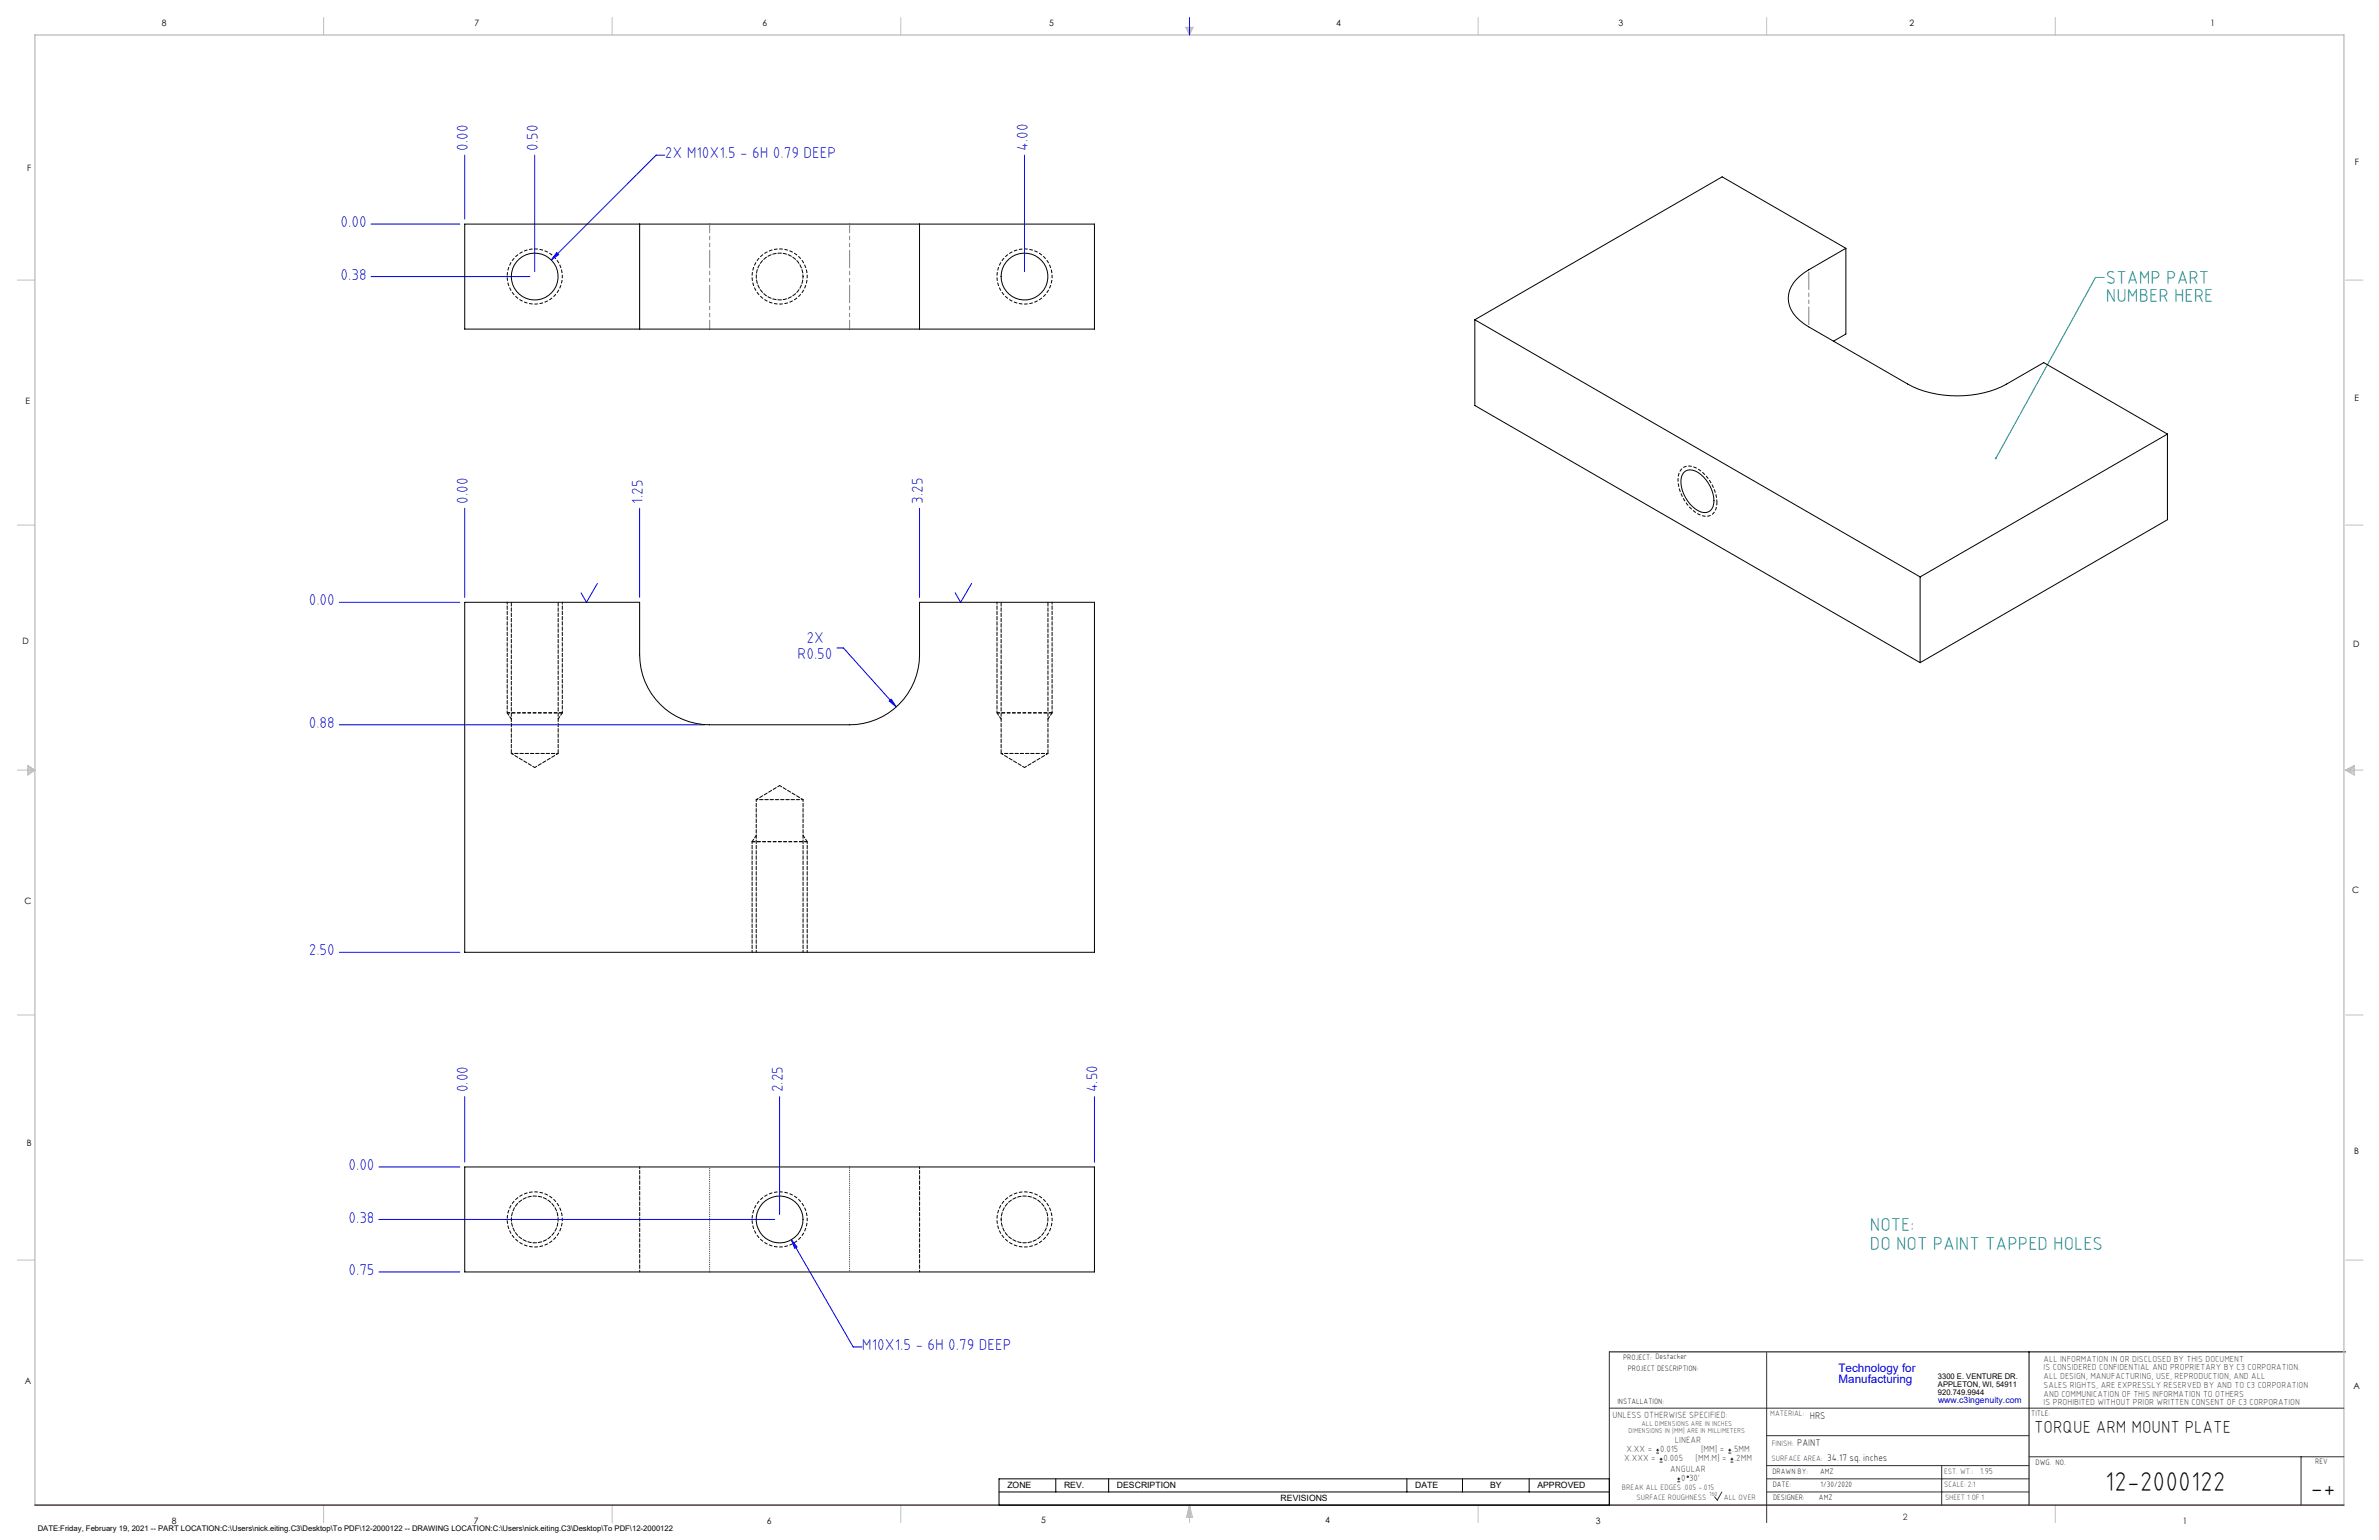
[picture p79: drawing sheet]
<svg xmlns="http://www.w3.org/2000/svg" width="864mm" height="559mm" viewBox="0 0 864 559" stroke-linecap="round" stroke-linejoin="round" font-family="sans-serif">
<defs><g id="words">
<g font-size="9.9">
<text x="764.2" y="541.1">12-2000122</text>
<text x="838.7" y="543.2">-+</text>
</g>
<g font-size="6.8" fill="#008080">
<text x="764.5" y="102.9">STAMP PART</text>
<text x="764.5" y="109.7">NUMBER HERE</text>
<text x="678.8" y="446.6">NOTE:</text>
<text x="678.8" y="453.4">DO NOT PAINT TAPPED HOLES</text>
</g>
<text font-size="6.3" x="738.4" y="519.9">TORQUE ARM MOUNT PLATE</text>
<g font-size="5.7" fill="#00f">
<text x="169.9" y="54.7" transform="rotate(-90 169.9 54.7)">0.00</text>
<text x="195.3" y="54.7" transform="rotate(-90 195.3 54.7)">0.50</text>
<text x="241.3" y="57.4">2X M10X1.5 - 6H 0.79 DEEP</text>
<text x="373.1" y="54.7" transform="rotate(-90 373.1 54.7)">4.00</text>
<text x="123.6" y="82.4">0.00</text>
<text x="123.6" y="101.5">0.38</text>
<text x="169.9" y="182.8" transform="rotate(-90 169.9 182.8)">0.00</text>
<text x="233.3" y="182.8" transform="rotate(-90 233.3 182.8)">1.25</text>
<text x="335" y="182.8" transform="rotate(-90 335 182.8)">3.25</text>
<text x="112.1" y="219.7">0.00</text>
<text x="292.7" y="233.4">2X</text>
<text x="289.6" y="239.1">R0.50</text>
<text x="112.1" y="264.1">0.88</text>
<text x="112.1" y="346.7">2.50</text>
<text x="169.9" y="396.3" transform="rotate(-90 169.9 396.3)">0.00</text>
<text x="284.2" y="396.3" transform="rotate(-90 284.2 396.3)">2.25</text>
<text x="398.4" y="396.3" transform="rotate(-90 398.4 396.3)">4.50</text>
<text x="126.5" y="424.6">0.00</text>
<text x="126.5" y="443.6">0.38</text>
<text x="126.5" y="462.7">0.75</text>
<text x="312.9" y="489.9">M10X1.5 - 6H 0.79 DEEP</text>
</g>
<g font-size="4.2" fill="#00f">
<text x="667.4" y="497.7">Technology for</text>
<text x="667.4" y="502">Manufacturing</text>
</g>
<g font-size="3.5">
<text x="657" y="514.9">HRS</text>
<text x="652.4" y="524.7">PAINT</text>
<text x="663.3" y="530.1">34.17 sq. inches</text>
</g>
<g font-size="3.3" fill="#382c30">
<text x="585.4" y="514.4">UNLESS OTHERWISE SPECIFIED:</text>
<text x="590.4" y="526.8">X.XX =</text>
<text x="602.6" y="526.8">0.015</text>
<text x="608" y="523.6">LINEAR</text>
<text x="617.5" y="526.8">[MM] =</text>
<text x="628.8" y="526.8">.5MM</text>
<text x="589.6" y="530.1">X.XXX =</text>
<text x="603.9" y="530.1">0.005</text>
<text x="606.3" y="534">ANGULAR</text>
<text x="615.5" y="530.1">[MM.M] =</text>
<text x="629.6" y="530.1">.2MM</text>
<text x="610.3" y="537.3">0</text>
<text x="613.2" y="537.3">30'</text>
</g>
<g font-size="3.2">
<text x="58.8" y="9.6">8</text>
<text x="172.3" y="9.5">7</text>
<text x="276.8" y="9.5">6</text>
<text x="380.9" y="9.6">5</text>
<text x="485" y="9.5">4</text>
<text x="587.5" y="9.5">3</text>
<text x="693.1" y="9.5">2</text>
<text x="802.4" y="9.5">1</text>
<text x="854.9" y="59.8">F</text>
<text x="9.9" y="62">F</text>
<text x="9.3" y="146.5">E</text>
<text x="854.7" y="145.5">E</text>
<text x="8.2" y="233.6">D</text>
<text x="854.3" y="234.9">D</text>
<text x="8.9" y="328.1">C</text>
<text x="853.9" y="324.1">C</text>
<text x="9.7" y="415.8">B</text>
<text x="854.6" y="418.6">B</text>
<text x="9" y="502">A</text>
<text x="854.3" y="503.9">A</text>
<text x="62.3" y="552.9">8</text>
<text x="172" y="552.9">7</text>
<text x="278.3" y="552.9">6</text>
<text x="377.9" y="552.8">5</text>
<text x="481" y="552.8">4</text>
<text x="579.3" y="552.8">3</text>
<text x="792.4" y="552.8">1</text>
</g>
<g font-size="3.2" fill="#382c30">
<text x="741.9" y="494.1">ALL INFORMATION IN OR DISCLOSED BY THIS DOCUMENT</text>
<text x="741.9" y="497.3">IS CONSIDERED CONFIDENTIAL AND PROPRIETARY BY C3 CORPORATION.</text>
<text x="741.9" y="500.4">ALL DESIGN, MANUFACTURING, USE, REPRODUCTION, AND ALL</text>
<text x="741.9" y="503.6">SALES RIGHTS, ARE EXPRESSLY RESERVED BY AND TO C3 CORPORATION</text>
<text x="741.9" y="506.8">AND COMMUNICATION OF THIS INFORMATION TO OTHERS</text>
<text x="741.9" y="510">IS PROHIBITED WITHOUT PRIOR WRITTEN CONSENT OF C3 CORPORATION</text>
<text x="718.8" y="534.7">1.95</text>
<text x="690.7" y="551.6">2</text>
</g>
<text font-size="3.1" fill="#00f" x="703.5" y="509.2">www.c3ingenuity.com</text>
<g font-size="3.1">
<text x="365.7" y="540">ZONE</text>
<text x="386.3" y="540">REV.</text>
<text x="405.5" y="540">DESCRIPTION</text>
<text x="464.9" y="544.8">REVISIONS</text>
<text x="513.7" y="540">DATE</text>
<text x="540.9" y="540">BY</text>
<text x="558.1" y="540">APPROVED</text>
</g>
<g font-size="2.8">
<text x="589.2" y="493.3">PROJECT: Destacker</text>
<text x="590.9" y="497.3">PROJECT DESCRIPTION:</text>
<text x="703.5" y="500.5">3300 E. VENTURE DR.</text>
<text x="703.5" y="503.3">APPLETON, WI, 54911</text>
<text x="587.1" y="509.6">INSTALLATION:</text>
<text x="703.5" y="506.2">920.749.9944</text>
<text x="737.3" y="513.8">TITLE:</text>
<text x="738.9" y="531.5">DWG. NO.</text>
<text x="840.5" y="531.3">REV</text>
<text x="643.4" y="534.9">DRAWN BY:</text>
<text x="643.5" y="539.7">DATE:</text>
<text x="660.7" y="534.7">AMZ</text>
<text x="660.9" y="539.6">1/30/2020</text>
<text x="643.6" y="544.4">DESIGNER:</text>
<text x="660.3" y="544.3">AMZ</text>
<text x="13.7" y="555.5">DATE:Friday, February 19, 2021 -- PART LOCATION:C:\Users\nick.eiting.C3\Desktop\To PDF\12-2000122 -- DRAWING LOCATION:C:\Users\nick.eiting.C3\Desktop\To PDF\12-2000122</text>
</g>
<g font-size="2.8" fill="#382c30">
<text x="642.6" y="513.8">MATERIAL:</text>
<text x="643.2" y="524.8">FINISH:</text>
<text x="643.1" y="530.1">SURFACE AREA:</text>
<text x="705.7" y="534.7">EST. WT.:</text>
<text x="705.7" y="539.7">SCALE: 2:1</text>
<text x="588.8" y="540.5">BREAK ALL EDGES .005 -.015</text>
<text x="594" y="544.2">SURFACE ROUGHNESS</text>
<text x="625.8" y="544.2">ALL OVER</text>
<text x="706.1" y="544.4">SHEET 1 OF 1</text>
</g>
<g font-size="2.5" fill="#382c30">
<text x="591.2" y="520.1">DIMENSIONS IN [MM] ARE IN MILLIMETERS</text>
<text x="595.9" y="517.3">ALL DIMENSIONS ARE IN INCHES</text>
</g>
<text font-size="2.2" fill="#382c30" x="620.6" y="542.9">160</text>
</g></defs>
<path d="M584.2 490.5h267.3M736.6 490.5v55.6M362.7 536.6h221.5v9.5h-221.5zM383.3 536.6v4.8M402.4 536.6v4.8M510.7 536.6v4.8M530.9 536.6v4.8M555.1 536.6v4.8M362.7 541.4h221.5" fill="none" stroke="#000" stroke-width=".36"/>
<g fill="none" stroke="#c0c0c0" stroke-width=".36">
<path d="M117.5 6.4v6.3M222.2 6.4v6.3M327 6.4v6.3M430.4 9.9h2.7l-1.3 2.8zM430.9 9.9l.9 2.8M431.2 9.9l.6 2.8M432.1 9.9l-.3 2.8M432.6 9.9l-.8 2.8M536.6 6.4v6.3M641.3 6.4v6.3M746.1 6.4v6.3M6.3 101.6h6.4"/>
<path d="M851.5 101.6h6.3M6.3 190.5h6.4M851.5 190.5h6.3M6.3 279.4h6.4M10.1 277.7l2.6 1.7-2.6 1.9zM10.1 278.2l2.6 1.2M10.1 278.8l2.6 .6M12.7 279.4l-2.6 1.2M12.7 279.4l-2.6 .5M851.5 279.4h6.3M851.5 279.4l3.1 .5M851.5 279.4l3.1 1.2"/>
<path d="M851.5 279.4l3.1-1.7v3.6zM854.6 278.8l-3.1 .6M854.6 278.2l-3.1 1.2M6.3 368.3h6.4M851.5 368.3h6.3M6.3 457.2h6.4M851.5 457.2h6.3M117.5 546.1v6.4M222.2 546.1v6.4M327 546.1v6.4M431.8 546.1v6.4M431.8 546.1l1.1 4.5h-2.2z"/>
<path d="M431.8 546.1l.6 4.5M431.8 546.1l-.9 4.5M431.8 546.1l-.4 4.5M431.8 546.1l.3 4.5M536.6 546.1v6.4M746.1 546.1v6.4"/>
</g>
<path d="M12.7 546.1v-533.4h838.2v533.4" fill="none" stroke="#c0c0c0" stroke-width=".5"/>
<g fill="none" stroke="#00f" stroke-width=".36">
<path d="M431.8 6.4v6.3M168.7 56.3v23.2M194.1 56.3v42.3M241.3 56.3h-3.1l-38.1 38M371.9 56.3v42.3M134.7 81.3h32.2M202.1 91.7l.7 .7-2.7 1.9zM134.7 100.4h57.6M168.7 184.4v32.4M232.2 184.4v32.4M333.8 184.4v32.4M123.2 218.5h43.7"/>
<path d="M216.9 211.7l-4 6.8-2-3.4M352.7 211.7l-4 6.8-2-3.4M303.8 235.1h2.4l19.2 21.4M322.8 254.4l.7-.7 1.9 2.8zM123.2 263h132.6M123.2 345.5h43.7M168.7 397.9v23.8M283 397.9v42.8M397.3 397.9v23.8M137.5 423.4h29.4M137.5 442.5h143.7M287.3 449.9l2 2.6-.8 .5z"/>
<path d="M287.3 449.9l22.4 38.8h3.2M137.5 461.5h29.4"/>
</g>
<path d="M584.2 490.5v55.6M641.3 490.7v61.8M584.2 511h266.7M641.3 520.9h95.3M641.3 531.8h95.3M641.3 536.6h95.3M704.8 531.8v14.3M736.6 528.6h114.3M835.3 528.6v17.5M625.1 541.4l-1.7 2.9-1-1.2M641.3 541.4h95.3" fill="none" stroke="#382c30" stroke-width=".36"/>
<path d="M12.7 546.1h838.2" fill="none" stroke="#382c30" stroke-width=".5"/>
<path d="M623.3 182.3a4.2 4.2 0 0 1-1.8 4.4 4.2 4.2 0 0 1-4.7 0 15.1 15.1 0 0 1-7.6-13.8 4 4 0 0 1 6.4-3.2 15.4 15.4 0 0 1 7.7 12.6M204 258.7h-19.9M381.8 258.7h-19.9M273.2 305.4h19.8" fill="none" stroke="#000" stroke-width=".36" stroke-dasharray="1.3 .6" stroke-dashoffset=".2" stroke-linecap="butt"/>
<path d="M204.1 100.3a10 10 0 0 0-14.7-8.8 10 10 0 0 0-.8 17.2 10 10 0 0 0 15.5-7.5v-.9M293 100.3a10 10 0 0 0-14.7-8.8 10 10 0 0 0-.8 17.2 10 10 0 0 0 15.5-7.5v-.9M381.9 100.3a10 10 0 0 0-14.7-8.8 10 10 0 0 0-.8 17.2 10 10 0 0 0 15.5-7.5v-.9M204.1 442.5a10 10 0 0 0-14.7-8.8 10 10 0 0 0-.8 17.1 10 10 0 0 0 15.5-7.4v-.9M293 442.5a10 10 0 0 0-14.7-8.8 10 10 0 0 0-.8 17.1 10 10 0 0 0 15.5-7.4v-.9M381.9 442.5a10 10 0 0 0-14.7-8.8 10 10 0 0 0-.8 17.1 10 10 0 0 0 15.5-7.4v-.9" fill="none" stroke="#000" stroke-width=".36" stroke-dasharray="1.3 .6" stroke-dashoffset=".7" stroke-linecap="butt"/>
<path d="M184.1 258.7l1.5 2.2M361.9 258.7l1.5 2.2M202.6 260.9l1.5-2.2M380.4 260.9l1.5-2.2M274.5 303.1l-1.5 2.3M293 305.4l-1.5-2.3" fill="none" stroke="#000" stroke-width=".36" stroke-dasharray="1.3 .6" stroke-dashoffset=".2"/>
<path d="M184.1 218.5v40.2M361.9 218.5v40.2M204.1 258.7v-40.2M381.9 258.7v-40.2M273 305.4v40.1M293 345.5v-40.1" fill="none" stroke="#000" stroke-width=".36" stroke-dasharray="1.3 .6" stroke-dashoffset=".6"/>
<path d="M204.1 258.7h-.1M381.9 258.7h-.1M273 305.4h.2" fill="none" stroke="#000" stroke-width=".36" stroke-dasharray="1.3 .6"/>
<path d="M763.9 100.7h-3.2l-36.2 65.6" fill="none" stroke="#008080" stroke-width=".36"/>
<path d="M724.3 166.1a.34 .34 0 0 1 .5 .2 .34 .34 0 0 1-.5 .3l.2-.3-.2 .3z" fill="#008080"/>
<path d="M287.3 449.9l1.2 3.1 .8-.5zM322.8 254.4l2.6 2.1-1.9-2.8zM202.1 91.7l-2 2.6 2.7-1.9z" fill="#00f"/>
<g fill="none" stroke="#000" stroke-width=".36">
<path d="M232.2 81.3h101.6M232.2 81.3h-63.5v38.1h63.5M232.2 81.3v38.1M333.8 81.3h63.5v38.1h-63.5M333.8 81.3v38.1M670.1 90.1l-13.5 7.8a12.6 12.6 0 0 0-7.5 10.4 12.6 12.6 0 0 0 7.5 10.3l35.9 20.7a39.7 39.7 0 0 0 36 0l13.4-7.7 44.9 25.9M670.1 90.1l-44.9-25.9-89.8 51.8M670.1 90.1v31.1l-4.5 2.6M232.2 119.4h101.6M535.4 116l161.6 93.3M535.4 116v31.1l161.6 93.4M786.8 157.5l-89.8 51.8"/>
<path d="M786.8 157.5v31.1l-89.8 51.9M611.2 171.5a4 4 0 0 1 5.2 0 12.9 12.9 0 0 1 5.7 11.3 3.5 3.5 0 0 1-5.7 2.5 12.6 12.6 0 0 1-6-12.2zM168.7 218.5h63.5v19.1a25.4 25.4 0 0 0 25.4 25.4h50.8a25.4 25.4 0 0 0 25.4-25.4v-19.1h63.5v127h-228.6zM697 209.3v31.2M168.7 423.4h228.6v38.1h-228.6z"/>
<circle cx="194.1" cy="100.4" r="8.5"/>
<circle cx="371.9" cy="100.4" r="8.5"/>
<circle cx="283" cy="442.5" r="8.5"/>
</g>
<path d="M291.5 100.3a8.5 8.5 0 0 1-12.3 7.6 8.5 8.5 0 0 1-1.2-14.4 8.5 8.5 0 0 1 13.4 5.4l.1 1.4M274.5 290.2v55.3M291.5 345.5v-55.3M232.2 423.4v38.1M185.6 442.5a8.5 8.5 0 0 1 12.3-7.6 8.5 8.5 0 0 1 1.3 14.4 8.5 8.5 0 0 1-13.5-5.4l-.1-1.4M363.4 442.5a8.5 8.5 0 0 1 12.3-7.6 8.5 8.5 0 0 1 1.3 14.4 8.5 8.5 0 0 1-13.5-5.4l-.1-1.4M333.8 461.5v-38.1" fill="none" stroke="#000" stroke-width=".36" stroke-dasharray="1.3 .6" stroke-dashoffset=".6"/>
<path d="M308.4 423.4v38.1M257.6 461.5v-38.1" fill="none" stroke="#000" stroke-width=".36" stroke-dasharray="0 .6"/>
<path d="M185.6 273.4h17M363.4 273.4h17M291.5 290.2h-17" fill="none" stroke="#000" stroke-width=".36" stroke-dasharray="1.3 .6" stroke-dashoffset=".7"/>
<path d="M185.6 218.5v54.9M363.4 218.5v54.9M202.6 273.4v-54.9M380.4 273.4v-54.9" fill="none" stroke="#000" stroke-width=".36" stroke-dasharray="1.3 .6" stroke-dashoffset="-.1"/>
<path d="M185.6 273.4l8.5 5.1M194.1 278.5l8.5-5.1M363.4 273.4l8.5 5.1M371.9 278.5l8.5-5.1M283 285.1l-8.5 5.1M291.5 290.2l-8.5-5.1" fill="none" stroke="#000" stroke-width=".36" stroke-dasharray="1.3 .6" stroke-dashoffset=".4"/>
<path d="M656.6 97.9v20.7" fill="none" stroke="#808080" stroke-width=".36" stroke-dasharray="6.3 1.3 1.3 1.3 1.3 1.3" stroke-dashoffset="-.8"/>
<path d="M257.6 81.3v38.1M308.4 119.4v-38.1" fill="none" stroke="#808080" stroke-width=".36" stroke-dasharray="6.3 1.3 1.3 1.3 1.3 1.3" stroke-dashoffset="3.2"/>
<g fill="none" stroke="#382c30" stroke-width=".36">
<path d="M601.2 527.3h1.1M601.2 526.2h1.1M601.7 525.7v1M602.5 530.5h1M602.5 529.5h1M603 529v1M608.9 537.7h1M608.9 536.6h1M609.4 536.1v1.1M627.4 527.3h1M627.4 526.2h1M627.9 525.7v1"/>
<path d="M628.2 530.5h1M628.2 529.5h1M628.7 529v1"/>
<circle cx="612.7" cy="535.9" r=".27"/>
</g>
<use href="#words"/>
</svg>
